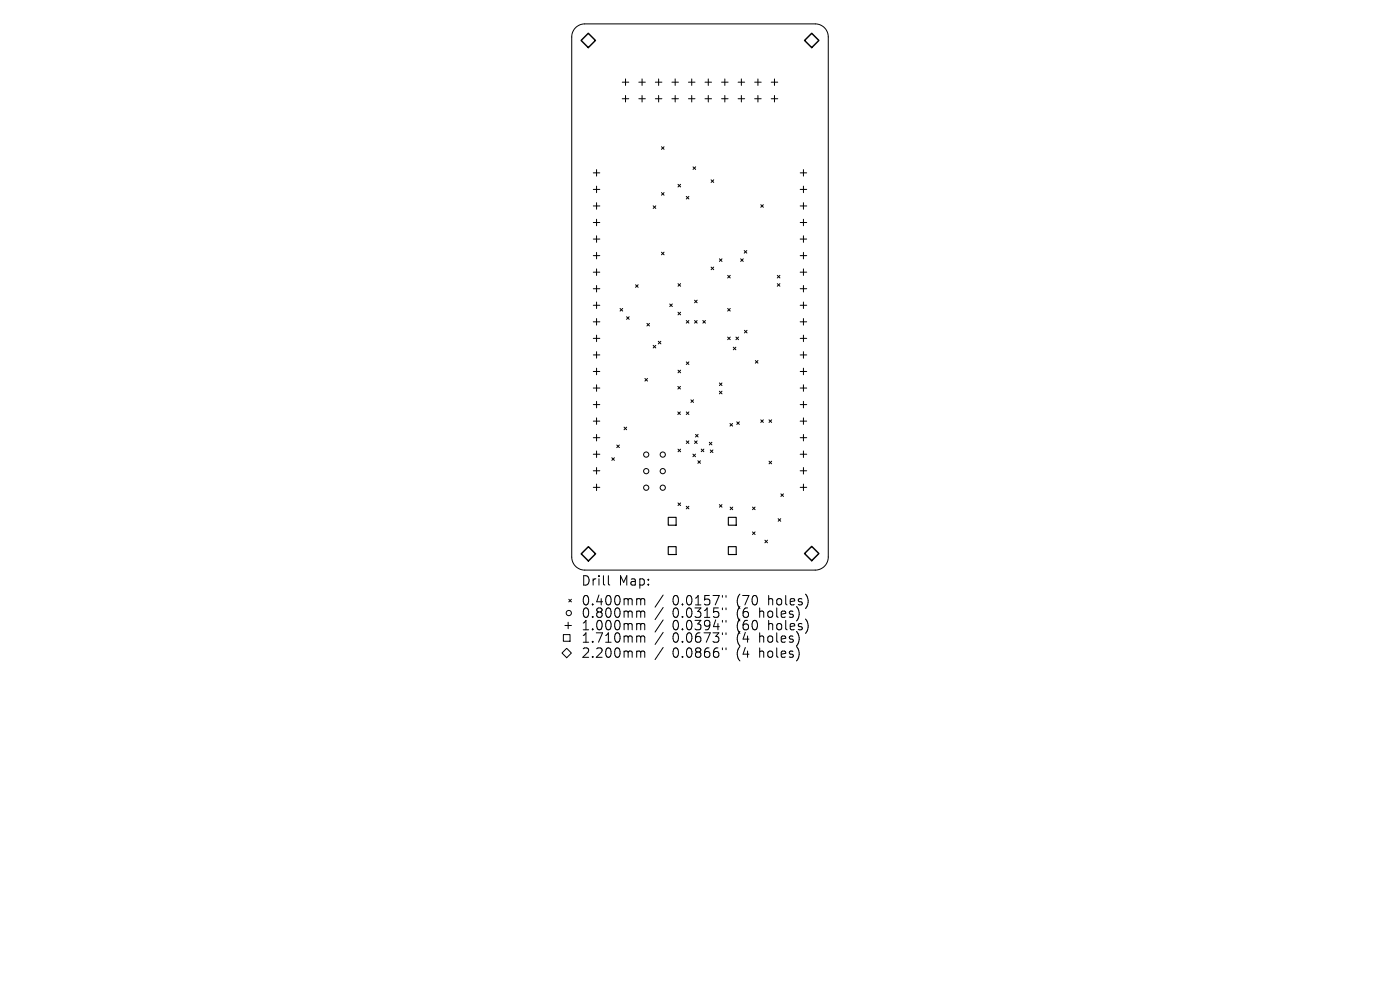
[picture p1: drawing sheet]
<svg xmlns="http://www.w3.org/2000/svg" width="297mm" height="210mm" viewBox="0 0 297 210" stroke-linecap="round" stroke-linejoin="round" font-family="sans-serif">
<defs><g id="words">
<g font-size="2.8">
<text x="123.2" y="124.5">Drill</text>
<text x="131.2" y="124.5">Map:</text>
<text x="123.2" y="128.7">0.400mm</text>
<text x="123.2" y="131.3">0.800mm</text>
<text x="142.7" y="128.7">0.0157&quot;</text>
<text x="142.7" y="131.3">0.0315&quot;</text>
<text x="156.4" y="128.7">(70</text>
<text x="156.4" y="131.3">(6</text>
<text x="161.4" y="131.3">holes)</text>
<text x="163.3" y="128.7">holes)</text>
<text x="123.2" y="134">1.000mm</text>
<text x="123.2" y="136.6">1.710mm</text>
<text x="142.7" y="134">0.0394&quot;</text>
<text x="142.7" y="136.6">0.0673&quot;</text>
<text x="156.4" y="134">(60</text>
<text x="156.4" y="136.6">(4</text>
<text x="161.4" y="136.6">holes)</text>
<text x="163.3" y="134">holes)</text>
<text x="123.2" y="139.8">2.200mm</text>
<text x="142.7" y="139.8">0.0866&quot;</text>
<text x="156.4" y="139.8">(4</text>
<text x="161.4" y="139.8">holes)</text>
</g>
</g></defs>
<g fill="none" stroke="#000" stroke-width=".21">
<path d="M122.1 5.9a2.77 2.77 0 0 1 2-.8h48.8a2.76 2.76 0 0 1 2.8 2.7v110.4a2.76 2.76 0 0 1-2.8 2.7h-48.8a2.76 2.76 0 0 1-2.8-2.7v-110.4a2.77 2.77 0 0 1 .8-1.9zM132 17.4h1.4M132.7 16.7v1.4M135.5 17.4h1.4M136.2 16.7v1.4M139 17.4h1.4M139.7 16.7v1.4M142.5 17.4h1.4M143.2 16.7v1.4M146.1 17.4h1.3M146.7 16.7v1.4M149.6 17.4h1.3"/>
<path d="M150.3 16.7v1.4M153.1 17.4h1.4M153.8 16.7v1.4M156.6 17.4h1.4M157.3 16.7v1.4M160.1 17.4h1.4M160.8 16.7v1.4M163.6 17.4h1.4M164.3 16.7v1.4M125.9 36.7h1.3M126.6 36v1.4M126.6 39.5v1.4"/>
<path d="M132 20.9h1.4M132.7 20.3v1.3M135.5 20.9h1.4M136.2 20.3v1.3M139 20.9h1.4M139.7 20.3v1.3M140.3 31.1l.6 .6M140.9 31.1l-.6 .6M142.5 20.9h1.4M143.2 20.3v1.3M143.8 39.1l.6 .6M144.4 39.1l-.6 .6"/>
<path d="M146.1 20.9h1.3M146.7 20.3v1.3M147 35.4l.6 .5M147.6 35.4l-.6 .5M149.6 20.9h1.3M150.3 20.3v1.3M150.9 38.1l.5 .6M151.4 38.1l-.5 .6M153.1 20.9h1.4M153.8 20.3v1.3M156.6 20.9h1.4M157.3 20.3v1.3"/>
<path d="M160.1 20.9h1.4M160.8 20.3v1.3M163.6 20.9h1.4M164.3 20.3v1.3M169.8 36.7h1.3M170.4 36v1.4M170.4 39.5v1.4M125.9 40.2h1.3M125.9 43.7h1.3M125.9 47.2h1.3M125.9 50.7h1.3M125.9 54.2h1.3"/>
<path d="M125.9 57.7h1.3M126.6 43v1.4M126.6 46.5v1.4M126.6 50v1.4M126.6 53.5v1.4M126.6 57v1.4M138.6 43.7l.5 .5M139.1 43.7l-.5 .5M140.3 40.9l.6 .5M140.3 53.5l.6 .6M140.9 40.9l-.6 .5M140.9 53.5l-.6 .6"/>
<path d="M145.6 41.7l.5 .5M146.1 41.7l-.5 .5M150.9 56.7l.5 .5M151.4 56.7l-.5 .5M152.6 54.9l.6 .6M153.2 54.9l-.6 .6M154.4 58.4l.5 .6M154.9 58.4l-.5 .6M157.1 54.9l.6 .6M157.7 54.9l-.6 .6M157.9 53.1l.5 .6M158.4 53.1l-.5 .6"/>
<path d="M161.4 43.4l.5 .6M161.9 43.4l-.5 .6M164.9 58.4l.6 .6M165.5 58.4l-.6 .6M169.8 40.2h1.3M169.8 43.7h1.3M169.8 47.2h1.3M169.8 50.7h1.3M169.8 54.2h1.3M169.8 57.7h1.3M170.4 43v1.4M170.4 46.5v1.4"/>
<path d="M170.4 50v1.4M170.4 53.5v1.4M170.4 57v1.4M125.9 61.2h1.3M125.9 64.8h1.3M125.9 68.3h1.3M125.9 71.8h1.3M125.9 75.3h1.3M125.9 78.8h1.3M126.6 60.6v1.3M126.6 64.1v1.3M126.6 67.6v1.4"/>
<path d="M126.6 71.1v1.4M126.6 74.6v1.4M126.6 78.1v1.4M131.5 65.4l.6 .6M132.1 65.4l-.6 .6M132.9 67.2l.6 .5M133.5 67.2l-.6 .5M134.8 60.4l.6 .6M135.4 60.4l-.6 .6M137.2 68.6l.6 .5M137.8 68.6l-.6 .5M138.6 73.3l.5 .5"/>
<path d="M139.1 73.3l-.5 .5M139.6 72.4l.6 .5M140.2 72.4l-.6 .5M142.1 64.5l.5 .5M142.6 64.5l-.5 .5M143.8 78.5l.6 .6M143.8 66.2l.6 .6M143.8 60.2l.6 .5M144.4 60.2l-.6 .5M144.4 66.2l-.6 .6M144.4 78.5l-.6 .6M145.6 68l.5 .5"/>
<path d="M145.6 76.8l.5 .5M146.1 76.8l-.5 .5M146.1 68l-.5 .5M147.3 63.7l.6 .5M147.3 68l.6 .5M147.9 63.7l-.6 .5M147.9 68l-.6 .5M149.1 68l.6 .5M149.7 68l-.6 .5M154.4 65.4l.5 .6M154.4 71.5l.5 .6M154.9 65.4l-.5 .6"/>
<path d="M154.9 71.5l-.5 .6M155.6 73.7l.5 .5M156.1 73.7l-.5 .5M156.1 71.5l.6 .6M156.7 71.5l-.6 .6M157.9 70.1l.6 .5M158.5 70.1l-.6 .5M160.2 76.5l.6 .5M160.8 76.5l-.6 .5M164.9 60.2l.6 .5M165.5 60.2l-.6 .5M169.8 61.2h1.3"/>
<path d="M169.8 64.8h1.3M169.8 68.3h1.3M169.8 71.8h1.3M169.8 75.3h1.3M169.8 78.8h1.3M170.4 60.6v1.3M170.4 64.1v1.3M170.4 67.6v1.4M170.4 71.1v1.4M170.4 74.6v1.4M170.4 78.1v1.4M125.9 82.3h1.3"/>
<path d="M125.9 85.8h1.3M125.9 89.3h1.3M125.9 92.8h1.3M125.9 96.4h1.3M125.9 99.9h1.3M126.6 81.6v1.4M126.6 85.1v1.4M126.6 88.6v1.4M126.6 92.2v1.3M126.6 95.7v1.3M126.6 99.2v1.4M129.8 97.1l.5 .6"/>
<path d="M130.3 97.1l-.5 .6M130.8 94.4l.6 .6M131.4 94.4l-.6 .6M132.4 90.6l.5 .6M132.9 90.6l-.5 .6M136.8 80.3l.6 .5M137.4 80.3l-.6 .5M143.8 87.4l.5 .5M143.8 82l.6 .5M143.8 95.3l.6 .5M144.3 87.4l-.5 .5M144.4 82l-.6 .5"/>
<path d="M144.4 95.3l-.6 .5M145.6 87.4l.5 .5M145.6 93.5l.5 .6M146.1 93.5l-.5 .6M146.1 87.4l-.5 .5M146.6 84.8l.5 .6M147 96.3l.5 .6M147.1 84.8l-.5 .6M147.3 93.5l.6 .6M147.5 96.3l-.5 .6M147.6 92.1l.5 .6M147.9 93.5l-.6 .6"/>
<path d="M148 97.7l.6 .6M148.1 92.1l-.5 .6M148.6 97.7l-.6 .6M148.8 95.3l.5 .5M149.3 95.3l-.5 .5M150.5 93.8l.5 .6M150.7 95.4l.5 .6M151 93.8l-.5 .6M151.2 95.4l-.5 .6M152.6 81.2l.6 .6M152.6 83l.6 .5M153.2 81.2l-.6 .6"/>
<path d="M153.2 83l-.6 .5M154.9 89.8l.5 .6M155.4 89.8l-.5 .6M156.3 89.5l.6 .5M156.9 89.5l-.6 .5M161.4 89.1l.5 .5M161.9 89.1l-.5 .5M163.1 89.1l.6 .5M163.1 97.8l.6 .6M163.7 89.1l-.6 .5M163.7 97.8l-.6 .6M169.8 82.3h1.3"/>
<path d="M169.8 85.8h1.3M169.8 89.3h1.3M169.8 92.8h1.3M169.8 96.4h1.3M169.8 99.9h1.3M170.4 81.6v1.4M170.4 85.1v1.4M170.4 88.6v1.4M170.4 92.2v1.3M170.4 95.7v1.3M170.4 99.2v1.4M125.9 103.4h1.3"/>
<path d="M126.6 102.7v1.4M143.8 106.7l.6 .5M144.4 106.7l-.6 .5M145.6 107.4l.5 .5M146.1 107.4l-.5 .5M152.6 107l.6 .6M153.2 107l-.6 .6M154.9 107.6l.5 .5M155.4 107.6l-.5 .5M159.6 107.6l.6 .5M159.6 112.8l.6 .6M160.2 107.6l-.6 .5"/>
<path d="M160.2 112.8l-.6 .6M162.3 114.6l.5 .5M162.8 114.6l-.5 .5M165.1 110l.5 .6M165.6 110l-.5 .6M165.7 104.8l.5 .5M166.2 104.8l-.5 .5M169.8 103.4h1.3M170.4 102.7v1.4M119.2 138.5l1-1 1 1-1 1zM119.5 134.6h1.4v1.4h-1.4zM119.8 132.7h1.4"/>
<path d="M120.5 132v1.4M120.7 127.1l.5 .6M121.2 127.1l-.5 .6M129.1 122.1v1.7l.3 .3M135.4 127l.4 .1 .1 .2M135.4 129.6h.2l.3 .3M135.4 132.3h.2l.3 .3M135.4 134.9h.2l.3 .3M135.4 138.1h.2l.3 .3M135.9 127.3l.3-.3 .5 .1 .1 1.2M135.9 127.3v1M135.9 129.9v1.1"/>
<path d="M135.9 132.6v1M135.9 135.2v1M135.9 138.4v1M135.9 129.9l.3-.3 .5 .1 .1 1.3M135.9 132.6l.3-.3 .5 .1 .1 1.2M135.9 135.2l.3-.3 .5 .1 .1 1.2M135.9 138.4l.3-.3 .5 .1 .1 1.2M140.7 126.2l-1.7 2.6M140.7 128.9l-1.7 2.5M140.7 131.5l-1.7 2.6M140.7 134.1l-1.7 2.6M140.7 137.3l-1.7 2.6"/>
<path d="M153.3 126.3v.4M153.3 129v.3M153.3 131.6v.4M153.3 134.2v.4M153.3 137.4v.4M154 126.3v.4M154 129v.3M154 131.6v.4M154 134.2v.4M154 137.4v.4"/>
<circle cx="137.1" cy="99.9" r=".55"/>
<circle cx="137.1" cy="96.4" r=".55"/>
<circle cx="140.6" cy="99.9" r=".55"/>
<circle cx="140.6" cy="96.4" r=".55"/>
<circle cx="137.1" cy="103.5" r=".55"/>
<circle cx="140.6" cy="103.5" r=".55"/>
<circle cx="120.7" cy="130" r=".55"/>
</g>
<path d="M141.8 109.7h1.6v1.7h-1.6zM141.8 116h1.6v1.6h-1.6zM154.5 109.7h1.7v1.7h-1.7zM154.5 116h1.7v1.6h-1.7z" fill="none" stroke="#000" stroke-width=".24"/>
<path d="M123.3 8.6l1.5-1.5 1.5 1.5-1.5 1.5zM170.7 8.6l1.5-1.5 1.5 1.5-1.5 1.5zM124.8 116l1.5 1.5-1.5 1.5-1.5-1.5zM170.7 117.4l1.5-1.5 1.5 1.5-1.5 1.5z" fill="none" stroke="#000" stroke-width=".3"/>
<use href="#words"/>
</svg>
